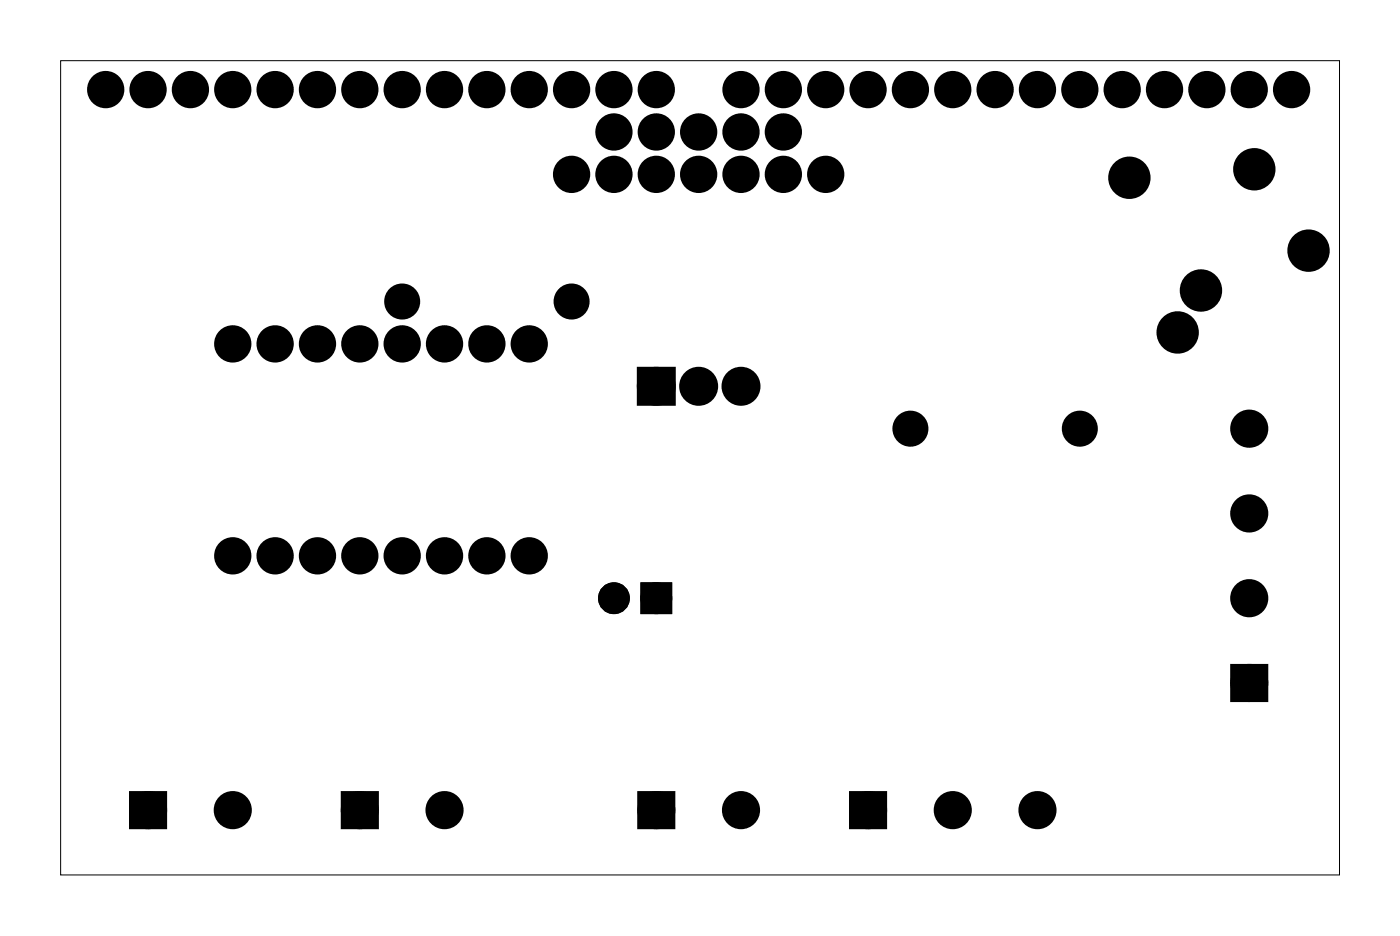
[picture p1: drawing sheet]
<svg xmlns="http://www.w3.org/2000/svg" width="84mm" height="56mm" viewBox="0 0 84 56" stroke-linecap="round" stroke-linejoin="round" font-family="sans-serif">
<path d="M3.6 3.6h76.7v48.8h-76.7z" fill="none" stroke="#000" stroke-width=".06"/>
<g fill="#000">
<circle cx="6.3" cy="5.4" r=".74"/>
<circle cx="8.9" cy="5.4" r=".74"/>
<circle cx="11.4" cy="5.4" r=".74"/>
<circle cx="14" cy="5.4" r=".74"/>
<circle cx="16.5" cy="5.4" r=".74"/>
<circle cx="19" cy="5.4" r=".74"/>
<circle cx="21.6" cy="5.4" r=".74"/>
<circle cx="24.1" cy="18.1" r=".7"/>
<circle cx="24.1" cy="5.4" r=".74"/>
<circle cx="26.7" cy="5.4" r=".74"/>
<circle cx="29.2" cy="5.4" r=".74"/>
<circle cx="31.7" cy="5.4" r=".74"/>
<circle cx="34.3" cy="18.1" r=".7"/>
<circle cx="34.3" cy="5.4" r=".74"/>
<circle cx="34.3" cy="10.4" r=".74"/>
<circle cx="36.8" cy="5.4" r=".74"/>
<circle cx="36.8" cy="10.4" r=".74"/>
<circle cx="36.8" cy="7.9" r=".74"/>
<circle cx="39.4" cy="5.4" r=".74"/>
<circle cx="39.4" cy="10.4" r=".74"/>
<circle cx="39.4" cy="7.9" r=".74"/>
<circle cx="41.9" cy="10.4" r=".74"/>
<circle cx="41.9" cy="7.9" r=".74"/>
<circle cx="44.4" cy="5.4" r=".74"/>
<circle cx="44.4" cy="10.4" r=".74"/>
<circle cx="44.4" cy="7.9" r=".74"/>
<circle cx="47" cy="5.4" r=".74"/>
<circle cx="47" cy="10.4" r=".74"/>
<circle cx="47" cy="7.9" r=".74"/>
<circle cx="49.5" cy="5.4" r=".74"/>
<circle cx="49.5" cy="10.4" r=".74"/>
<circle cx="52.1" cy="5.4" r=".74"/>
<circle cx="54.6" cy="5.4" r=".74"/>
<circle cx="57.1" cy="5.4" r=".74"/>
<circle cx="59.7" cy="5.4" r=".74"/>
<circle cx="62.2" cy="5.4" r=".74"/>
<circle cx="64.8" cy="5.4" r=".74"/>
<circle cx="67.3" cy="5.4" r=".74"/>
<circle cx="67.7" cy="10.7" r=".95"/>
<circle cx="69.8" cy="5.4" r=".74"/>
<circle cx="70.6" cy="19.9" r=".95"/>
<circle cx="70.6" cy="19.9" r=".74"/>
<circle cx="72" cy="17.4" r=".95"/>
<circle cx="72.4" cy="5.4" r=".74"/>
<circle cx="74.9" cy="5.4" r=".74"/>
<circle cx="75.2" cy="10.2" r=".74"/>
<circle cx="75.2" cy="10.1" r=".95"/>
<circle cx="77.5" cy="5.4" r=".74"/>
<circle cx="78.5" cy="15" r=".74"/>
<circle cx="78.5" cy="15" r=".95"/>
<circle cx="14" cy="33.3" r=".74"/>
<circle cx="14" cy="20.6" r=".74"/>
<circle cx="16.5" cy="33.3" r=".74"/>
<circle cx="16.5" cy="20.6" r=".74"/>
<circle cx="19" cy="33.3" r=".74"/>
<circle cx="19" cy="20.6" r=".74"/>
<circle cx="21.6" cy="33.3" r=".74"/>
<circle cx="21.6" cy="20.6" r=".74"/>
<circle cx="24.1" cy="33.3" r=".74"/>
<circle cx="24.1" cy="20.6" r=".74"/>
<circle cx="26.7" cy="33.3" r=".74"/>
<circle cx="26.7" cy="20.6" r=".74"/>
<circle cx="29.2" cy="33.3" r=".74"/>
<circle cx="29.2" cy="20.6" r=".74"/>
<circle cx="31.7" cy="33.3" r=".74"/>
<circle cx="31.7" cy="20.6" r=".74"/>
<circle cx="36.8" cy="35.8" r=".59"/>
<circle cx="39.4" cy="35.8" r=".59"/>
<circle cx="39.4" cy="23.1" r=".79"/>
<circle cx="41.9" cy="23.1" r=".79"/>
<circle cx="44.4" cy="23.1" r=".79"/>
<circle cx="54.6" cy="25.7" r=".7"/>
<circle cx="64.8" cy="25.7" r=".7"/>
<circle cx="74.9" cy="35.8" r=".76"/>
<circle cx="74.9" cy="25.7" r=".76"/>
<circle cx="74.9" cy="30.8" r=".76"/>
<circle cx="8.9" cy="48.5" r=".76"/>
<circle cx="14" cy="48.5" r=".76"/>
<circle cx="21.6" cy="48.5" r=".76"/>
<circle cx="26.7" cy="48.5" r=".76"/>
<circle cx="39.4" cy="48.5" r=".76"/>
<circle cx="44.4" cy="48.5" r=".76"/>
<circle cx="52.1" cy="48.5" r=".76"/>
<circle cx="57.1" cy="48.5" r=".76"/>
<circle cx="62.2" cy="48.5" r=".76"/>
<circle cx="74.9" cy="40.9" r=".76"/>
</g>
<g fill="none" stroke="#000" stroke-width=".64" stroke-linecap="butt">
<circle cx="67.7" cy="10.7" r=".95"/>
<circle cx="70.6" cy="19.9" r=".95"/>
<circle cx="72" cy="17.4" r=".95"/>
<circle cx="75.2" cy="10.1" r=".95"/>
<circle cx="78.5" cy="15" r=".95"/>
</g>
<g fill="none" stroke="#000" stroke-width=".76" stroke-linecap="butt">
<path d="M38.6 22.4h1.5v1.5h-1.5zM8.1 47.8h1.5v1.5h-1.5zM20.8 47.8h1.5v1.5h-1.5zM38.6 47.8h1.5v1.5h-1.5zM51.3 47.8h1.5v1.5h-1.5zM74.2 40.2h1.5v1.5h-1.5z"/>
<circle cx="6.3" cy="5.4" r=".74"/>
<circle cx="8.9" cy="5.4" r=".74"/>
<circle cx="11.4" cy="5.4" r=".74"/>
<circle cx="14" cy="5.4" r=".74"/>
<circle cx="16.5" cy="5.4" r=".74"/>
<circle cx="19" cy="5.4" r=".74"/>
<circle cx="21.6" cy="5.4" r=".74"/>
<circle cx="24.1" cy="18.1" r=".7"/>
<circle cx="24.1" cy="5.4" r=".74"/>
<circle cx="26.7" cy="5.4" r=".74"/>
<circle cx="29.2" cy="5.4" r=".74"/>
<circle cx="31.7" cy="5.4" r=".74"/>
<circle cx="34.3" cy="18.1" r=".7"/>
<circle cx="34.3" cy="5.4" r=".74"/>
<circle cx="34.3" cy="10.4" r=".74"/>
<circle cx="36.8" cy="5.4" r=".74"/>
<circle cx="36.8" cy="10.4" r=".74"/>
<circle cx="36.8" cy="7.9" r=".74"/>
<circle cx="39.4" cy="5.4" r=".74"/>
<circle cx="39.4" cy="10.4" r=".74"/>
<circle cx="39.4" cy="7.9" r=".74"/>
<circle cx="41.9" cy="10.4" r=".74"/>
<circle cx="41.9" cy="7.9" r=".74"/>
<circle cx="44.4" cy="5.4" r=".74"/>
<circle cx="44.4" cy="10.4" r=".74"/>
<circle cx="44.4" cy="7.9" r=".74"/>
<circle cx="47" cy="5.4" r=".74"/>
<circle cx="47" cy="10.4" r=".74"/>
<circle cx="47" cy="7.9" r=".74"/>
<circle cx="49.5" cy="5.4" r=".74"/>
<circle cx="49.5" cy="10.4" r=".74"/>
<circle cx="52.1" cy="5.4" r=".74"/>
<circle cx="54.6" cy="5.4" r=".74"/>
<circle cx="57.1" cy="5.4" r=".74"/>
<circle cx="59.7" cy="5.4" r=".74"/>
<circle cx="62.2" cy="5.4" r=".74"/>
<circle cx="64.8" cy="5.4" r=".74"/>
<circle cx="67.3" cy="5.4" r=".74"/>
<circle cx="69.8" cy="5.4" r=".74"/>
<circle cx="70.6" cy="19.9" r=".74"/>
<circle cx="72.4" cy="5.4" r=".74"/>
<circle cx="74.9" cy="5.4" r=".74"/>
<circle cx="75.2" cy="10.2" r=".74"/>
<circle cx="77.5" cy="5.4" r=".74"/>
<circle cx="78.5" cy="15" r=".74"/>
<circle cx="14" cy="20.6" r=".74"/>
<circle cx="14" cy="33.3" r=".74"/>
<circle cx="16.5" cy="33.3" r=".74"/>
<circle cx="16.5" cy="20.6" r=".74"/>
<circle cx="19" cy="20.6" r=".74"/>
<circle cx="19" cy="33.3" r=".74"/>
<circle cx="21.6" cy="20.6" r=".74"/>
<circle cx="21.6" cy="33.3" r=".74"/>
<circle cx="24.1" cy="33.3" r=".74"/>
<circle cx="24.1" cy="20.6" r=".74"/>
<circle cx="26.7" cy="33.3" r=".74"/>
<circle cx="26.7" cy="20.6" r=".74"/>
<circle cx="29.2" cy="20.6" r=".74"/>
<circle cx="29.2" cy="33.3" r=".74"/>
<circle cx="31.7" cy="33.3" r=".74"/>
<circle cx="31.7" cy="20.6" r=".74"/>
<circle cx="39.4" cy="23.1" r=".79"/>
<circle cx="41.9" cy="23.1" r=".79"/>
<circle cx="44.4" cy="23.1" r=".79"/>
<circle cx="54.6" cy="25.7" r=".7"/>
<circle cx="64.8" cy="25.7" r=".7"/>
<circle cx="74.9" cy="35.8" r=".76"/>
<circle cx="74.9" cy="30.8" r=".76"/>
<circle cx="74.9" cy="25.7" r=".76"/>
<circle cx="8.9" cy="48.5" r=".76"/>
<circle cx="14" cy="48.5" r=".76"/>
<circle cx="21.6" cy="48.5" r=".76"/>
<circle cx="26.7" cy="48.5" r=".76"/>
<circle cx="39.4" cy="48.5" r=".76"/>
<circle cx="44.4" cy="48.5" r=".76"/>
<circle cx="52.1" cy="48.5" r=".76"/>
<circle cx="57.1" cy="48.5" r=".76"/>
<circle cx="62.2" cy="48.5" r=".76"/>
<circle cx="74.9" cy="40.9" r=".76"/>
</g>
<g fill="none" stroke="#000" stroke-width=".73" stroke-linecap="butt">
<circle cx="36.8" cy="35.8" r=".59"/>
<circle cx="39.4" cy="35.8" r=".59"/>
</g>
<g fill="#000">
<path d="M38.6 22.4h1.5v1.5h-1.5zM8.1 47.8h1.5v1.5h-1.5zM20.8 47.8h1.5v1.5h-1.5zM38.6 47.8h1.5v1.5h-1.5zM51.3 47.8h1.5v1.5h-1.5zM74.2 40.2h1.5v1.5h-1.5z"/>
<path d="M38.5 35h1.7v1.7h-1.7zM39 35.8a.35 .35 0 0 0 .7 0 .35 .35 0 0 0-.7 0z"/>
<path d="M38.5 35h1.7v1.7h-1.7zM39 35.8a.35 .35 0 0 0 .7 0 .35 .35 0 0 0-.7 0z"/>
</g>
<g fill="none" stroke="#000" stroke-width=".25">
<path d="M38.5 35h1.7v1.7h-1.7z"/>
<circle cx="39.4" cy="35.8" r=".35"/>
</g>
</svg>
